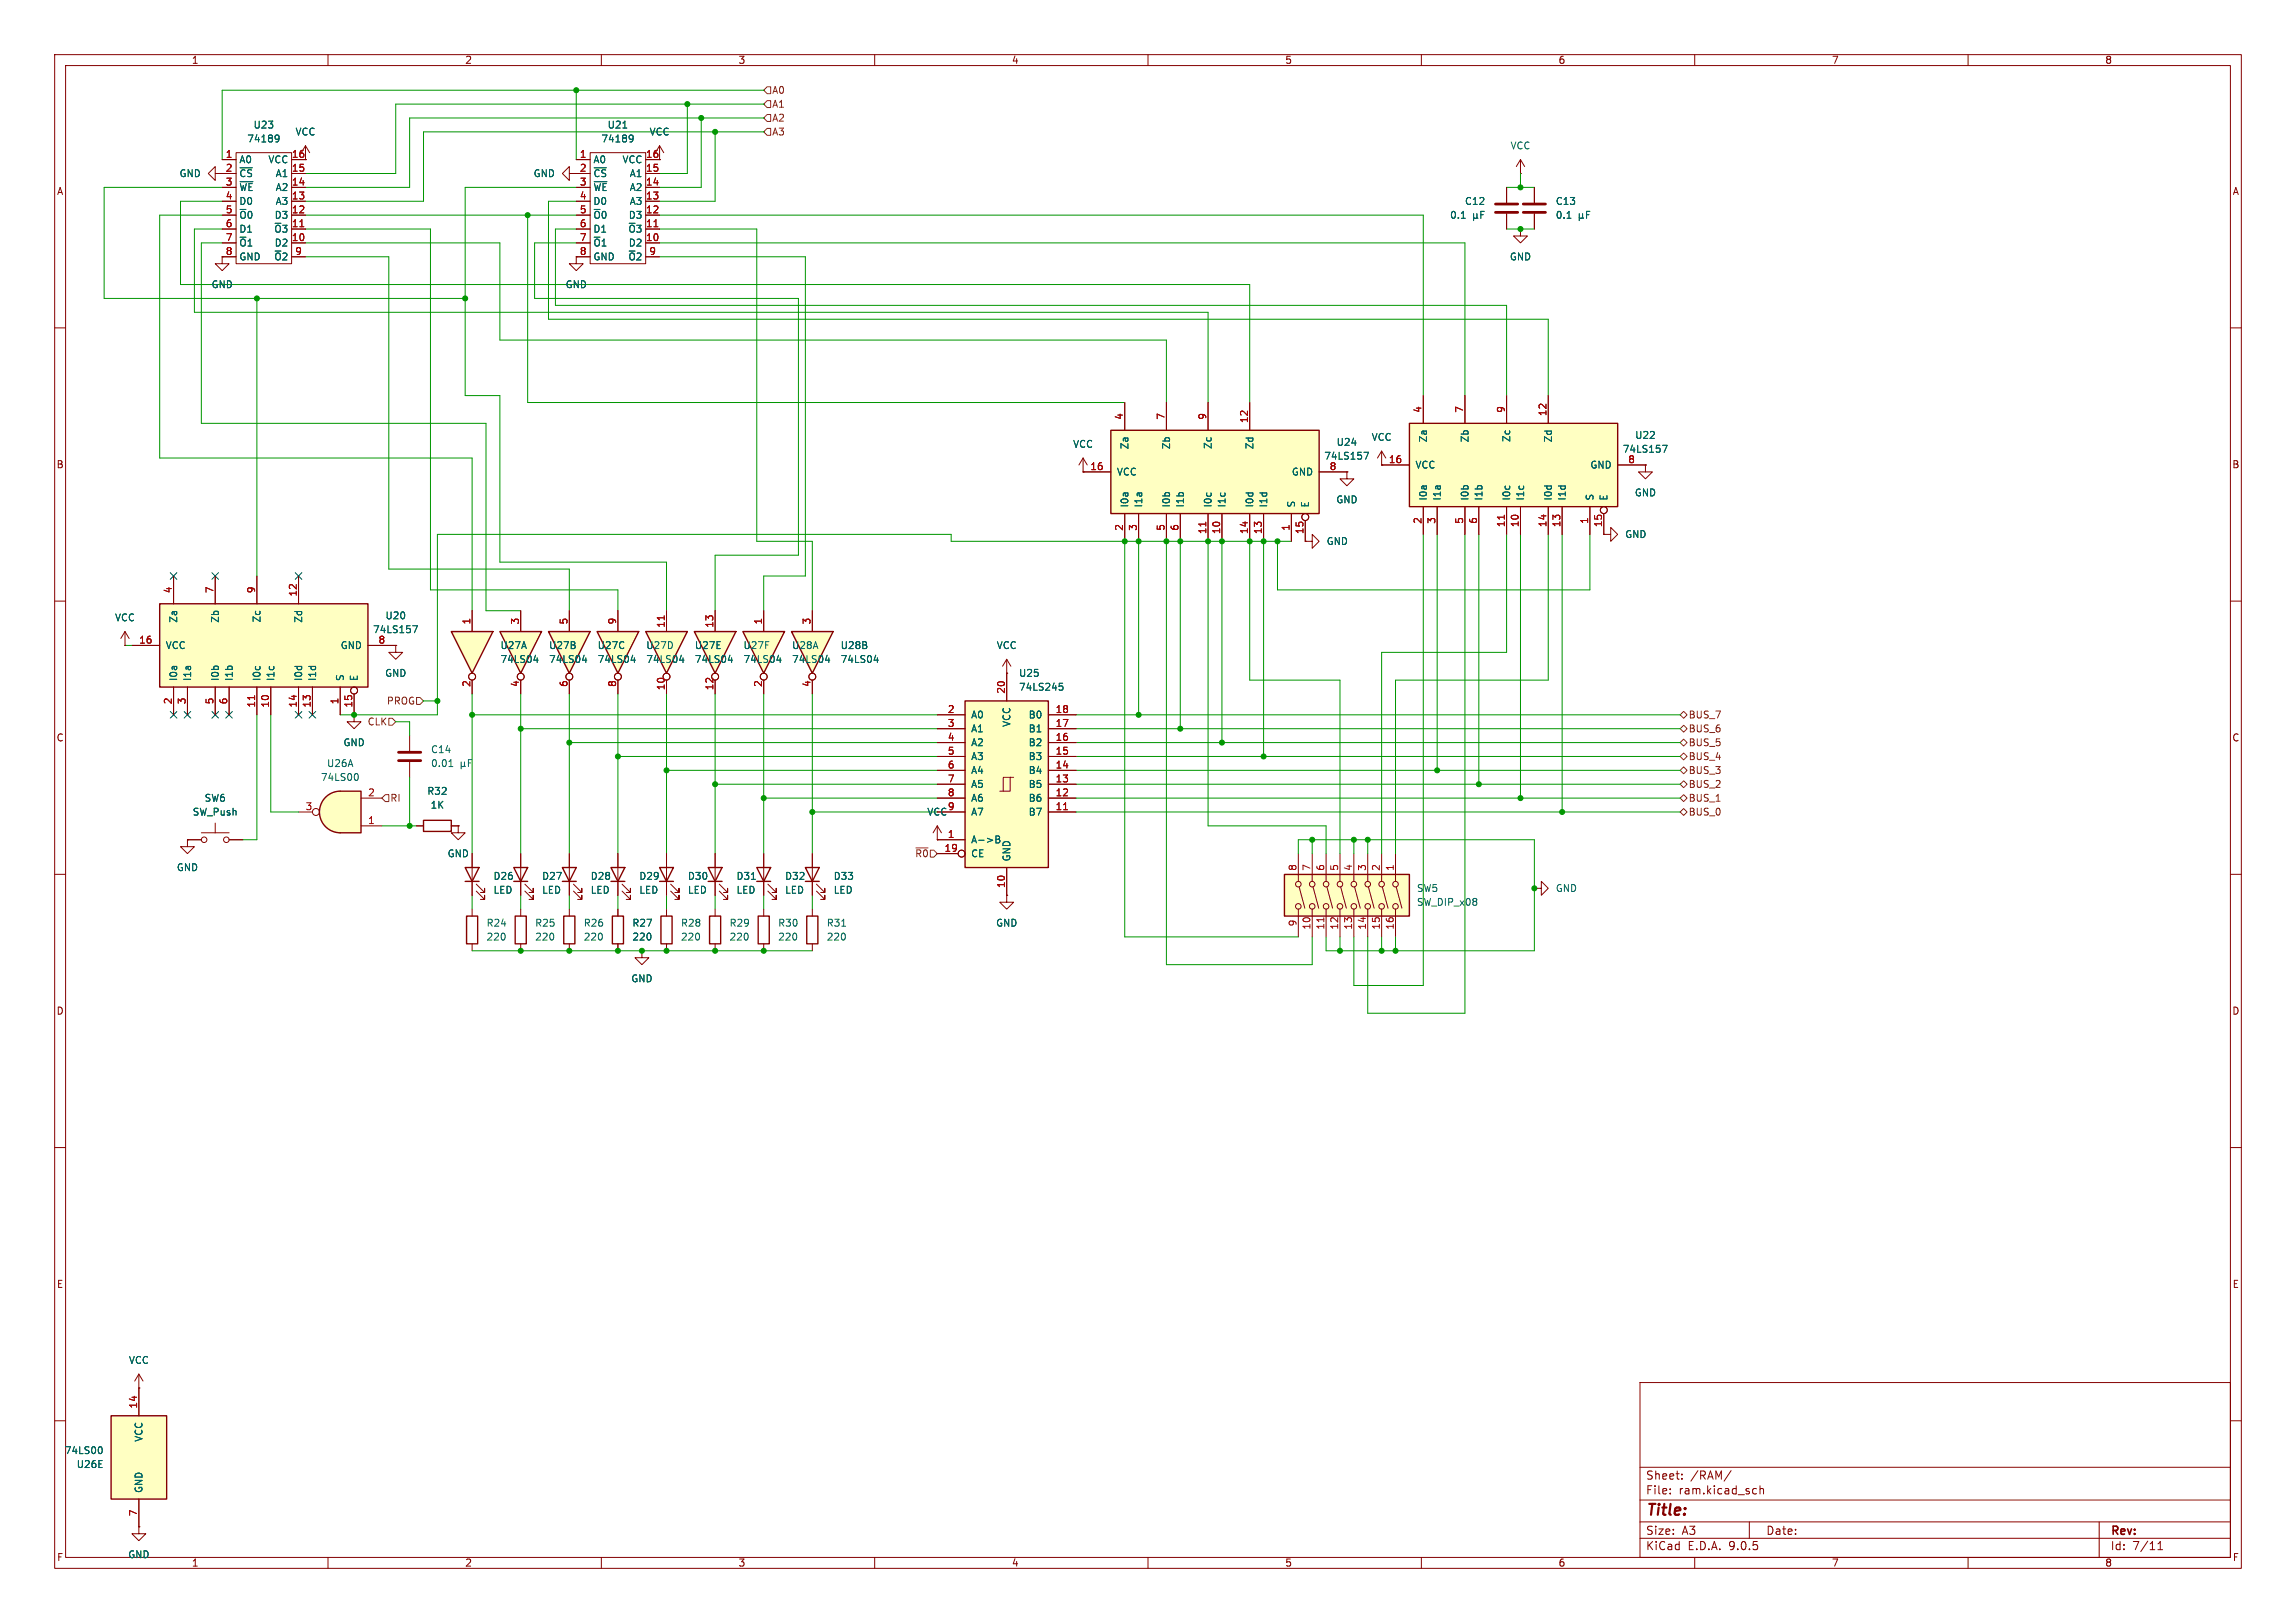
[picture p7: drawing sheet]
<svg xmlns="http://www.w3.org/2000/svg" width="420mm" height="297mm" viewBox="0 0 420 297" stroke-linecap="round" stroke-linejoin="round" font-family="sans-serif">
<defs><g id="words">
<text font-size="2.8" fill="#840000" x="301" y="277.9">Title:</text>
<g font-size="2.1" fill="#840000">
<text x="301" y="273.7">File:</text>
<text x="301" y="271">Sheet:</text>
<text x="307.1" y="273.7">ram.kicad_sch</text>
<text x="309.2" y="271">/RAM/</text>
<text x="301" y="281.1">Size:</text>
<text x="307.6" y="281.1">A3</text>
<text x="323" y="281.1">Date:</text>
<text x="386" y="281.3">Rev:</text>
<text x="301" y="283.9">KiCad</text>
<text x="308.7" y="283.9">E.D.A.</text>
<text x="316.3" y="283.9">9.0.5</text>
<text x="386" y="283.9">Id:</text>
<text x="390.1" y="283.9">7/11</text>
</g>
<g font-size="1.8" fill="#840000">
<text x="35" y="11.9">1</text>
<text x="85" y="11.9">2</text>
<text x="135" y="11.9">3</text>
<text x="185" y="11.9">4</text>
<text x="235" y="11.9">5</text>
<text x="285" y="11.9">6</text>
<text x="335" y="11.9">7</text>
<text x="385" y="11.9">8</text>
<text x="10.3" y="35.9">A</text>
<text x="106" y="31.5">2</text>
<text x="408.3" y="35.9">A</text>
<text x="10.3" y="85.9">B</text>
<text x="408.2" y="85.9">B</text>
<text x="10.3" y="135.9">C</text>
<text x="408.2" y="135.9">C</text>
<text x="10.3" y="185.9">D</text>
<text x="408.2" y="185.9">D</text>
<text x="10.3" y="235.9">E</text>
<text x="408.3" y="235.9">E</text>
<text x="10.3" y="285.9">F</text>
<text x="35" y="286.9">1</text>
<text x="85" y="286.9">2</text>
<text x="135" y="286.9">3</text>
<text x="185" y="286.9">4</text>
<text x="235" y="286.9">5</text>
<text x="285" y="286.9">6</text>
<text x="335" y="286.9">7</text>
<text x="385" y="286.9">8</text>
<text x="408.3" y="285.9">F</text>
</g>
<g font-size="1.8" fill="#725600">
<text x="141.2" y="17.4">A0</text>
<text x="141.2" y="19.9">A1</text>
<text x="141.2" y="22.5">A2</text>
<text x="141.2" y="25">A3</text>
<text x="70.7" y="129.1">PROG</text>
<text x="308.8" y="131.7">BUS_7</text>
<text x="67.2" y="132.9">CLK</text>
<text x="308.8" y="134.2">BUS_6</text>
<text x="308.8" y="136.8">BUS_5</text>
<text x="308.8" y="141.8">BUS_3</text>
<text x="308.8" y="139.3">BUS_4</text>
<text x="71.3" y="146.9">RI</text>
<text x="308.8" y="144.4">BUS_2</text>
<text x="308.8" y="149.5">BUS_0</text>
<text x="308.8" y="146.9">BUS_1</text>
<text x="167.3" y="157.1">~{R0}</text>
</g>
<g font-size="1.8" fill="#006464">
<text x="46.3" y="23.7">U23</text>
<text x="111.1" y="23.7">U21</text>
<text x="45.1" y="26.3">74189</text>
<text x="54" y="25">VCC</text>
<text x="109.9" y="26.3">74189</text>
<text x="118.7" y="25">VCC</text>
<text x="276.2" y="27.5">VCC</text>
<text x="32.7" y="32.6">GND</text>
<text x="43.7" y="30.1">A0</text>
<text x="43.7" y="32.6">~{CS}</text>
<text x="43.7" y="35.2">~{WE}</text>
<text x="49" y="30.1">VCC</text>
<text x="50.3" y="32.6">A1</text>
<text x="50.3" y="35.2">A2</text>
<text x="97.5" y="32.6">GND</text>
<text x="108.5" y="30.1">A0</text>
<text x="108.5" y="32.6">~{CS}</text>
<text x="108.5" y="35.2">~{WE}</text>
<text x="113.8" y="30.1">VCC</text>
<text x="115.1" y="32.6">A1</text>
<text x="115.1" y="35.2">A2</text>
<text x="43.7" y="37.7">D0</text>
<text x="43.7" y="40.2">~{O}0</text>
<text x="50.1" y="40.2">D3</text>
<text x="50.3" y="37.7">A3</text>
<text x="108.5" y="37.7">D0</text>
<text x="108.5" y="40.2">~{O}0</text>
<text x="114.9" y="40.2">D3</text>
<text x="115.1" y="37.7">A3</text>
<text x="265.2" y="40.2">0.1</text>
<text x="267.9" y="37.7">C12</text>
<text x="284.5" y="40.2">0.1</text>
<text x="284.5" y="37.7">C13</text>
<text x="43.7" y="42.8">D1</text>
<text x="43.7" y="45.3">~{O}1</text>
<text x="43.7" y="47.9">GND</text>
<text x="50.1" y="42.8">~{O}3</text>
<text x="50.1" y="47.9">~{O}2</text>
<text x="50.1" y="45.3">D2</text>
<text x="108.5" y="42.8">D1</text>
<text x="108.5" y="45.3">~{O}1</text>
<text x="108.5" y="47.9">GND</text>
<text x="114.9" y="42.8">~{O}3</text>
<text x="114.9" y="47.9">~{O}2</text>
<text x="114.9" y="45.3">D2</text>
<text x="276.1" y="47.9">GND</text>
<text x="38.6" y="52.9">GND</text>
<text x="103.4" y="52.9">GND</text>
<text x="196.2" y="82.1">VCC</text>
<text x="206.6" y="82.3" transform="rotate(-90 206.6 82.3)">Za</text>
<text x="214.2" y="82.3" transform="rotate(-90 214.2 82.3)">Zb</text>
<text x="221.8" y="82.3" transform="rotate(-90 221.8 82.3)">Zc</text>
<text x="229.5" y="82.3" transform="rotate(-90 229.5 82.3)">Zd</text>
<text x="244.4" y="81.8">U24</text>
<text x="250.8" y="80.9">VCC</text>
<text x="261.2" y="81" transform="rotate(-90 261.2 81)">Za</text>
<text x="268.8" y="81" transform="rotate(-90 268.8 81)">Zb</text>
<text x="276.5" y="81" transform="rotate(-90 276.5 81)">Zc</text>
<text x="284.1" y="81" transform="rotate(-90 284.1 81)">Zd</text>
<text x="296.7" y="83">74LS157</text>
<text x="299" y="80.5">U22</text>
<text x="204.2" y="87.2">VCC</text>
<text x="236.2" y="87.2">GND</text>
<text x="242.1" y="84.3">74LS157</text>
<text x="258.8" y="86">VCC</text>
<text x="290.8" y="86">GND</text>
<text x="206.6" y="93" transform="rotate(-90 206.6 93)">I0a</text>
<text x="209.1" y="93" transform="rotate(-90 209.1 93)">I1a</text>
<text x="214.2" y="93" transform="rotate(-90 214.2 93)">I0b</text>
<text x="216.8" y="93" transform="rotate(-90 216.8 93)">I1b</text>
<text x="221.8" y="93" transform="rotate(-90 221.8 93)">I0c</text>
<text x="224.4" y="93" transform="rotate(-90 224.4 93)">I1c</text>
<text x="229.5" y="93" transform="rotate(-90 229.5 93)">I0d</text>
<text x="232" y="93" transform="rotate(-90 232 93)">I1d</text>
<text x="237.1" y="93" transform="rotate(-90 237.1 93)">S</text>
<text x="239.6" y="93" transform="rotate(-90 239.6 93)">E</text>
<text x="244.3" y="92.3">GND</text>
<text x="261.2" y="91.7" transform="rotate(-90 261.2 91.7)">I0a</text>
<text x="263.8" y="91.7" transform="rotate(-90 263.8 91.7)">I1a</text>
<text x="268.8" y="91.7" transform="rotate(-90 268.8 91.7)">I0b</text>
<text x="271.4" y="91.7" transform="rotate(-90 271.4 91.7)">I1b</text>
<text x="276.5" y="91.7" transform="rotate(-90 276.5 91.7)">I0c</text>
<text x="279" y="91.7" transform="rotate(-90 279 91.7)">I1c</text>
<text x="284.1" y="91.7" transform="rotate(-90 284.1 91.7)">I0d</text>
<text x="286.6" y="91.7" transform="rotate(-90 286.6 91.7)">I1d</text>
<text x="291.7" y="91.7" transform="rotate(-90 291.7 91.7)">S</text>
<text x="294.2" y="91.7" transform="rotate(-90 294.2 91.7)">E</text>
<text x="299" y="91">GND</text>
<text x="242.6" y="99.9">GND</text>
<text x="297.2" y="98.7">GND</text>
<text x="20.9" y="113.9">VCC</text>
<text x="70.4" y="113.5">U20</text>
<text x="30.2" y="119">VCC</text>
<text x="32.6" y="114.1" transform="rotate(-90 32.6 114.1)">Za</text>
<text x="40.2" y="114.1" transform="rotate(-90 40.2 114.1)">Zb</text>
<text x="47.9" y="114" transform="rotate(-90 47.9 114)">Zc</text>
<text x="55.5" y="114.1" transform="rotate(-90 55.5 114.1)">Zd</text>
<text x="62.2" y="119">GND</text>
<text x="68.1" y="116.1">74LS157</text>
<text x="91.4" y="119">U27A</text>
<text x="100.3" y="119">U27B</text>
<text x="109.2" y="119">U27C</text>
<text x="118.1" y="119">U27D</text>
<text x="127" y="119">U27E</text>
<text x="135.9" y="119">U27F</text>
<text x="144.8" y="119">U28A</text>
<text x="153.7" y="119">U28B</text>
<text x="182.2" y="119">VCC</text>
<text x="32.6" y="124.7" transform="rotate(-90 32.6 124.7)">I0a</text>
<text x="35.2" y="124.7" transform="rotate(-90 35.2 124.7)">I1a</text>
<text x="40.2" y="124.7" transform="rotate(-90 40.2 124.7)">I0b</text>
<text x="42.8" y="124.7" transform="rotate(-90 42.8 124.7)">I1b</text>
<text x="47.9" y="124.7" transform="rotate(-90 47.9 124.7)">I0c</text>
<text x="50.4" y="124.7" transform="rotate(-90 50.4 124.7)">I1c</text>
<text x="55.5" y="124.7" transform="rotate(-90 55.5 124.7)">I0d</text>
<text x="58" y="124.7" transform="rotate(-90 58 124.7)">I1d</text>
<text x="63.1" y="124.7" transform="rotate(-90 63.1 124.7)">S</text>
<text x="65.6" y="124.7" transform="rotate(-90 65.6 124.7)">E</text>
<text x="70.4" y="124.1">GND</text>
<text x="91.4" y="121.5">74LS04</text>
<text x="100.3" y="121.5">74LS04</text>
<text x="109.2" y="121.5">74LS04</text>
<text x="118.1" y="121.5">74LS04</text>
<text x="127" y="121.5">74LS04</text>
<text x="135.9" y="121.5">74LS04</text>
<text x="144.8" y="121.5">74LS04</text>
<text x="153.7" y="121.5">74LS04</text>
<text x="186.3" y="124.1">U25</text>
<text x="177.5" y="131.7">A0</text>
<text x="186.3" y="126.6">74LS245</text>
<text x="188.1" y="131.7">B0</text>
<text x="62.7" y="136.8">GND</text>
<text x="177.5" y="134.2">A1</text>
<text x="177.5" y="136.8">A2</text>
<text x="185" y="133.1" transform="rotate(-90 185 133.1)">VCC</text>
<text x="188.1" y="134.2">B1</text>
<text x="188.1" y="136.8">B2</text>
<text x="58.6" y="143.1">74LS00</text>
<text x="59.7" y="140.6">U26A</text>
<text x="78.7" y="138">C14</text>
<text x="78.7" y="140.6">0.01</text>
<text x="177.5" y="139.3">A3</text>
<text x="177.5" y="141.8">A4</text>
<text x="188.1" y="139.3">B3</text>
<text x="188.1" y="141.8">B4</text>
<text x="35.2" y="149.5">SW_Push</text>
<text x="37.3" y="146.9">SW6</text>
<text x="78.1" y="145.6">R32</text>
<text x="78.7" y="148.2">1K</text>
<text x="169.5" y="149.5">VCC</text>
<text x="173.3" y="148.3">9</text>
<text x="177.5" y="144.4">A5</text>
<text x="177.5" y="146.9">A6</text>
<text x="177.5" y="149.5">A7</text>
<text x="188.1" y="144.4">B5</text>
<text x="188.1" y="146.9">B6</text>
<text x="188.1" y="149.5">B7</text>
<text x="177.5" y="154.5">A-&gt;B</text>
<text x="32.3" y="159.6">GND</text>
<text x="81.8" y="157.1">GND</text>
<text x="90.2" y="161.2">D26</text>
<text x="99.1" y="161.2">D27</text>
<text x="108" y="161.2">D28</text>
<text x="116.8" y="161.2">D29</text>
<text x="125.7" y="161.2">D30</text>
<text x="134.6" y="161.2">D31</text>
<text x="143.5" y="161.2">D32</text>
<text x="152.4" y="161.2">D33</text>
<text x="177.5" y="157.1">CE</text>
<text x="185" y="157.7" transform="rotate(-90 185 157.7)">GND</text>
<text x="90.2" y="163.7">LED</text>
<text x="99.1" y="163.7">LED</text>
<text x="108" y="163.7">LED</text>
<text x="116.8" y="163.7">LED</text>
<text x="125.7" y="163.7">LED</text>
<text x="134.6" y="163.7">LED</text>
<text x="143.5" y="163.7">LED</text>
<text x="152.4" y="163.7">LED</text>
<text x="259.1" y="163.4">SW5</text>
<text x="259.1" y="166">SW_DIP_x08</text>
<text x="284.5" y="163.4">GND</text>
<text x="88.9" y="172.3">220</text>
<text x="88.9" y="169.8">R24</text>
<text x="97.8" y="172.3">220</text>
<text x="97.8" y="169.8">R25</text>
<text x="106.7" y="172.3">220</text>
<text x="106.7" y="169.8">R26</text>
<text x="115.6" y="172.3">220</text>
<text x="115.6" y="169.8">R27</text>
<text x="124.5" y="172.3">220</text>
<text x="124.5" y="169.8">R28</text>
<text x="133.4" y="172.3">220</text>
<text x="133.4" y="169.8">R29</text>
<text x="142.2" y="172.3">220</text>
<text x="142.2" y="169.8">R30</text>
<text x="151.1" y="172.3">220</text>
<text x="151.1" y="169.8">R31</text>
<text x="182.1" y="169.8">GND</text>
<text x="115.4" y="180">GND</text>
<text x="23.5" y="249.8">VCC</text>
<text x="26.3" y="263.9" transform="rotate(-90 26.3 263.9)">VCC</text>
<text x="11.8" y="266.3">74LS00</text>
<text x="13.9" y="268.8">U26E</text>
<text x="26.3" y="273.3" transform="rotate(-90 26.3 273.3)">GND</text>
<text x="23.4" y="285.3">GND</text>
</g>
<g font-size="1.8" fill="#a90000">
<text x="41.2" y="29">1</text>
<text x="53.3" y="29">16</text>
<text x="106" y="29">1</text>
<text x="118.1" y="29">16</text>
<text x="41.2" y="31.5">2</text>
<text x="41.2" y="34">3</text>
<text x="53.3" y="31.5">15</text>
<text x="53.3" y="34">14</text>
<text x="106" y="34">3</text>
<text x="118.1" y="31.5">15</text>
<text x="118.1" y="34">14</text>
<text x="41.2" y="36.6">4</text>
<text x="41.2" y="39.1">5</text>
<text x="41.2" y="41.7">6</text>
<text x="53.3" y="36.6">13</text>
<text x="53.3" y="39.1">12</text>
<text x="53.3" y="41.7">11</text>
<text x="106" y="36.6">4</text>
<text x="106" y="39.1">5</text>
<text x="106" y="41.7">6</text>
<text x="118.1" y="36.6">13</text>
<text x="118.1" y="39.1">12</text>
<text x="118.1" y="41.7">11</text>
<text x="41.2" y="44.2">7</text>
<text x="41.2" y="46.7">8</text>
<text x="53.3" y="44.2">10</text>
<text x="53.9" y="46.7">9</text>
<text x="106" y="44.2">7</text>
<text x="106" y="46.7">8</text>
<text x="118.1" y="44.2">10</text>
<text x="118.7" y="46.7">9</text>
<text x="205.5" y="76.9" transform="rotate(-90 205.5 76.9)">4</text>
<text x="213.1" y="76.9" transform="rotate(-90 213.1 76.9)">7</text>
<text x="220.7" y="76.9" transform="rotate(-90 220.7 76.9)">9</text>
<text x="228.3" y="77.5" transform="rotate(-90 228.3 77.5)">12</text>
<text x="260.1" y="75.6" transform="rotate(-90 260.1 75.6)">4</text>
<text x="267.7" y="75.6" transform="rotate(-90 267.7 75.6)">7</text>
<text x="275.3" y="75.6" transform="rotate(-90 275.3 75.6)">9</text>
<text x="283" y="76.2" transform="rotate(-90 283 76.2)">12</text>
<text x="199.3" y="86.1">16</text>
<text x="243.1" y="86.1">8</text>
<text x="254" y="84.8">16</text>
<text x="297.7" y="84.8">8</text>
<text x="260.1" y="96" transform="rotate(-90 260.1 96)">2</text>
<text x="262.6" y="96" transform="rotate(-90 262.6 96)">3</text>
<text x="267.7" y="96" transform="rotate(-90 267.7 96)">5</text>
<text x="270.3" y="96" transform="rotate(-90 270.3 96)">6</text>
<text x="290.6" y="96" transform="rotate(-90 290.6 96)">1</text>
<text x="205.5" y="97.2" transform="rotate(-90 205.5 97.2)">2</text>
<text x="208" y="97.2" transform="rotate(-90 208 97.2)">3</text>
<text x="213.1" y="97.2" transform="rotate(-90 213.1 97.2)">5</text>
<text x="215.6" y="97.2" transform="rotate(-90 215.6 97.2)">6</text>
<text x="220.7" y="97.8" transform="rotate(-90 220.7 97.8)">11</text>
<text x="223.3" y="97.8" transform="rotate(-90 223.3 97.8)">10</text>
<text x="228.3" y="97.8" transform="rotate(-90 228.3 97.8)">14</text>
<text x="230.9" y="97.8" transform="rotate(-90 230.9 97.8)">13</text>
<text x="236" y="97.2" transform="rotate(-90 236 97.2)">1</text>
<text x="238.5" y="97.8" transform="rotate(-90 238.5 97.8)">15</text>
<text x="275.3" y="96.6" transform="rotate(-90 275.3 96.6)">11</text>
<text x="277.9" y="96.6" transform="rotate(-90 277.9 96.6)">10</text>
<text x="283" y="96.6" transform="rotate(-90 283 96.6)">14</text>
<text x="285.5" y="96.6" transform="rotate(-90 285.5 96.6)">13</text>
<text x="293.1" y="96.6" transform="rotate(-90 293.1 96.6)">15</text>
<text x="31.5" y="108.7" transform="rotate(-90 31.5 108.7)">4</text>
<text x="39.1" y="108.7" transform="rotate(-90 39.1 108.7)">7</text>
<text x="46.7" y="108.7" transform="rotate(-90 46.7 108.7)">9</text>
<text x="54.4" y="109.3" transform="rotate(-90 54.4 109.3)">12</text>
<text x="25.4" y="117.9">16</text>
<text x="69.1" y="117.9">8</text>
<text x="86.1" y="114.4" transform="rotate(-90 86.1 114.4)">1</text>
<text x="95" y="114.4" transform="rotate(-90 95 114.4)">3</text>
<text x="103.9" y="114.4" transform="rotate(-90 103.9 114.4)">5</text>
<text x="112.8" y="114.4" transform="rotate(-90 112.8 114.4)">9</text>
<text x="121.7" y="115" transform="rotate(-90 121.7 115)">11</text>
<text x="130.6" y="115" transform="rotate(-90 130.6 115)">13</text>
<text x="139.4" y="114.4" transform="rotate(-90 139.4 114.4)">1</text>
<text x="148.3" y="114.4" transform="rotate(-90 148.3 114.4)">3</text>
<text x="86.1" y="125.8" transform="rotate(-90 86.1 125.8)">2</text>
<text x="95" y="125.8" transform="rotate(-90 95 125.8)">4</text>
<text x="103.9" y="125.8" transform="rotate(-90 103.9 125.8)">6</text>
<text x="112.8" y="125.8" transform="rotate(-90 112.8 125.8)">8</text>
<text x="139.4" y="125.8" transform="rotate(-90 139.4 125.8)">2</text>
<text x="148.3" y="125.8" transform="rotate(-90 148.3 125.8)">4</text>
<text x="31.5" y="129" transform="rotate(-90 31.5 129)">2</text>
<text x="34" y="129" transform="rotate(-90 34 129)">3</text>
<text x="39.1" y="129" transform="rotate(-90 39.1 129)">5</text>
<text x="41.7" y="129" transform="rotate(-90 41.7 129)">6</text>
<text x="46.7" y="129.6" transform="rotate(-90 46.7 129.6)">11</text>
<text x="49.3" y="129.6" transform="rotate(-90 49.3 129.6)">10</text>
<text x="54.4" y="129.6" transform="rotate(-90 54.4 129.6)">14</text>
<text x="56.9" y="129.6" transform="rotate(-90 56.9 129.6)">13</text>
<text x="62" y="129" transform="rotate(-90 62 129)">1</text>
<text x="64.5" y="129.6" transform="rotate(-90 64.5 129.6)">15</text>
<text x="121.7" y="126.4" transform="rotate(-90 121.7 126.4)">10</text>
<text x="130.6" y="126.4" transform="rotate(-90 130.6 126.4)">12</text>
<text x="173.3" y="130.6">2</text>
<text x="183.9" y="127" transform="rotate(-90 183.9 127)">20</text>
<text x="193" y="130.6">18</text>
<text x="173.3" y="133.1">3</text>
<text x="173.3" y="135.6">4</text>
<text x="193" y="133.1">17</text>
<text x="193" y="135.6">16</text>
<text x="173.3" y="138.2">5</text>
<text x="173.3" y="140.7">6</text>
<text x="173.3" y="143.3">7</text>
<text x="193" y="138.2">15</text>
<text x="193" y="140.7">14</text>
<text x="193" y="143.3">13</text>
<text x="55.8" y="148.3">3</text>
<text x="67.2" y="145.8">2</text>
<text x="173.3" y="145.8">8</text>
<text x="193" y="145.8">12</text>
<text x="193" y="148.3">11</text>
<text x="67.2" y="150.9">1</text>
<text x="172.7" y="156">19</text>
<text x="173.3" y="153.4">1</text>
<text x="237.2" y="159.5" transform="rotate(-90 237.2 159.5)">8</text>
<text x="239.8" y="159.5" transform="rotate(-90 239.8 159.5)">7</text>
<text x="242.3" y="159.5" transform="rotate(-90 242.3 159.5)">6</text>
<text x="244.9" y="159.5" transform="rotate(-90 244.9 159.5)">5</text>
<text x="247.4" y="159.5" transform="rotate(-90 247.4 159.5)">4</text>
<text x="249.9" y="159.5" transform="rotate(-90 249.9 159.5)">3</text>
<text x="252.5" y="159.5" transform="rotate(-90 252.5 159.5)">2</text>
<text x="255" y="159.5" transform="rotate(-90 255 159.5)">1</text>
<text x="183.9" y="162.6" transform="rotate(-90 183.9 162.6)">10</text>
<text x="237.2" y="169.6" transform="rotate(-90 237.2 169.6)">9</text>
<text x="239.8" y="170.2" transform="rotate(-90 239.8 170.2)">10</text>
<text x="242.3" y="170.2" transform="rotate(-90 242.3 170.2)">11</text>
<text x="244.9" y="170.2" transform="rotate(-90 244.9 170.2)">12</text>
<text x="247.4" y="170.2" transform="rotate(-90 247.4 170.2)">13</text>
<text x="249.9" y="170.2" transform="rotate(-90 249.9 170.2)">14</text>
<text x="252.5" y="170.2" transform="rotate(-90 252.5 170.2)">15</text>
<text x="255" y="170.2" transform="rotate(-90 255 170.2)">16</text>
<text x="25.1" y="257.9" transform="rotate(-90 25.1 257.9)">14</text>
<text x="25.1" y="277.6" transform="rotate(-90 25.1 277.6)">7</text>
</g>
</g></defs>
<g fill="none" stroke="#840000" stroke-width=".18">
<path d="M10 10h400v277h-400zM12 12h396v273h-396zM60 10v2M110 10v2M160 10v2M210 10v2M260 10v2M310 10v2M360 10v2M275.6 34.3v2.8M275.6 39.1v2.8M280.7 34.3v2.8"/>
<path d="M280.7 39.1v2.8M105.4 47v1.3h1.3l-1.3 1.2-1.3-1.2h1.3M105.4 47h.1M10 60h2M408 60h2M10 110h2M408 110h2M10 160h2M408 160h2M10 210h2M408 210h2M300 253h108v32h-108z"/>
<path d="M10 260h2M300 278.5h108M300 274.5h108M300 268.5h108M305.5 273.2v.2M305.5 272.5v.1M307.7 270.5v.2M307.7 269.8v.1M316.7 269.1l-1.3 1.9M320 278.5v3M320.9 272.4l.4 .1M321.3 273.3l-.4 .1"/>
<path d="M321.9 272.5l.3-.1 .3 .1 .1 .9M321.9 271.9v1.5M384 278.5v6.5M408 260h2M60 285v2M110 285v2M160 285v2M210 285v2M260 285v2M300 281.5h108M310 285v2M360 285v2"/>
<path d="M394.7 283.6h.9M394.7 282.5l.5-.4v1.5"/>
</g>
<path d="M273.6 37.3h4M273.6 38.9h4M278.6 37.3h4.1M278.6 38.9h4.1" fill="none" stroke="#840000" stroke-width=".51"/>
<g fill="none" stroke="#006464" stroke-width=".18">
<path d="M267.3 39.9h.7M269.6 39.8l.1 .1h.3l.2-.1M269.6 39.1v1.3M270.2 39.8l.1 .1M270.2 39.1v.7M270.9 39.3h.4M271.5 38.7h-.6v1.2M286.6 39.9h.8M288.9 39.8l.2 .1h.2l.2-.1M288.9 39.1v1.3M289.5 39.8l.2 .1M289.5 39.1v.7"/>
<path d="M290.2 39.3h.4M290.8 38.7h-.6v1.2"/>
</g>
<path d="M29.2 110.5h38.1v15.2h-38.1z" fill="#ffffc2"/>
<path d="M29.2 110.5h38.1v15.2h-38.1zM129.5 158.8h2.6l-1.3 2.5zM138.4 158.8h2.6l-1.3 2.5zM129.5 161.3h2.6M138.4 161.3h2.6M138.7 167.6h2v5.1h-2zM147.6 167.6h2v5.1h-2z" fill="none" stroke="#840000" stroke-width=".25"/>
<g fill="none" stroke="#840000" stroke-width=".18">
<path d="M104.1 31.8v-1.3l-1.2 1.3 1.2 1.2v-1.2h1.3M278.1 31.8h.1M278.1 29.2l-.7 1.3M278.1 29.2l.8 1.3M278.1 29.2v2.6M24.1 118.1h5.1M31.7 105.4v5.1M39.4 105.4v5.1M47 105.4v5.1M54.6 105.4v5.1M67.3 118.1h5.1M72.4 118.1v1.3h1.3l-1.3 1.3-1.3-1.3h1.3"/>
<path d="M72.4 118.1h.1M31.7 125.7v5.1M34.3 125.7v5.1M39.4 125.7v5.1M41.9 125.7v5.1M47 125.7v5.1M49.5 125.7v5.1M54.6 125.7v5.1M57.1 125.7v5.1M62.2 125.7v5.1M64.8 127v3.8M34.3 153.7v1.2h1.3l-1.3 1.3-1.3-1.3h1.3"/>
<path d="M34.3 153.7h.1M34.3 153.7h2.5M36.8 152.4h5.1M39.4 150.6v1.8M41.9 153.7h2.5M130.8 156.2v7.6M139.7 156.2v7.6M131.6 163.1l1.5 1.5v-.8v.8h-.8M131.6 161.8l1.5 1.5v-.7v.7h-.8M139.7 166.4v1.2M139.7 172.7v1.3M140.5 163.1l1.5 1.5v-.8v.8h-.8"/>
<path d="M140.5 161.8l1.5 1.5v-.7v.7h-.8M148.6 166.4v1.2M148.6 172.7v1.3"/>
<circle cx="64.8" cy="126.4" r=".63"/>
<circle cx="37.3" cy="153.7" r=".51"/>
<circle cx="41.4" cy="153.7" r=".51"/>
</g>
<path d="M46.6 127.3v.7" fill="none" stroke="#a90000" stroke-width=".18"/>
<path d="M75.5 114.5h.9l-.6 1.3M137.5 160.9h.7M154 169.5h.7" fill="none" stroke="#006464" stroke-width=".18"/>
<path d="M109.2 115.6h7.6l-3.8 7.6z" fill="#ffffc2"/>
<path d="M109.2 115.6h7.6l-3.8 7.6z" fill="none" stroke="#840000" stroke-width=".25"/>
<g fill="none" stroke="#840000" stroke-width=".18">
<path d="M113 111.8v3.8M113 124.5v2.5"/>
<circle cx="113" cy="123.8" r=".63"/>
</g>
<path d="M124.3 120.8h.8M124.9 120.4v.8" fill="none" stroke="#006464" stroke-width=".18"/>
<path d="M100.3 115.6h7.6l-3.8 7.6z" fill="#ffffc2"/>
<path d="M100.3 115.6h7.6l-3.8 7.6z" fill="none" stroke="#840000" stroke-width=".25"/>
<g fill="none" stroke="#840000" stroke-width=".18">
<path d="M104.1 111.8v3.8M104.1 124.5v2.5"/>
<circle cx="104.1" cy="123.8" r=".63"/>
</g>
<path d="M115.4 120.8h.8M116 120.4v.8" fill="none" stroke="#006464" stroke-width=".18"/>
<path d="M20.3 259.1h10.2v15.2h-10.2z" fill="#ffffc2"/>
<path d="M102.9 158.8h2.5l-1.3 2.5zM111.8 158.8h2.5l-1.3 2.5zM120.6 158.8h2.6l-1.3 2.5zM102.9 161.3h2.5M103.1 167.6h2.1v5.1h-2.1zM111.8 161.3h2.5M120.6 161.3h2.6M120.9 167.6h2v5.1h-2zM20.3 259.1h10.2v15.2h-10.2z" fill="none" stroke="#840000" stroke-width=".25"/>
<g fill="none" stroke="#840000" stroke-width=".18">
<path d="M39.4 31.8v-1.3l-1.3 1.3 1.3 1.2v-1.2h1.2M40.6 47v1.3h1.3l-1.3 1.2-1.2-1.2h1.2M40.6 47h.1M278.1 41.9v1.3h1.3l-1.3 1.3-1.2-1.3h1.2M278.1 41.9h.1M104.1 156.2v7.6M113 156.2v7.6M121.9 156.2v7.6M104.1 166.4v1.2M104.1 172.7v1.3M104.9 163.1l1.5 1.5v-.8v.8h-.7M104.9 161.8l1.5 1.5v-.7v.7h-.7"/>
<path d="M113.8 163.1l1.5 1.5v-.8v.8h-.7M113.8 161.8l1.5 1.5v-.7v.7h-.7M117.4 174v1.3h1.3l-1.3 1.2-1.2-1.2h1.2M117.4 174h.1M121.9 166.4v1.2M121.9 172.7v1.3M122.7 163.1l1.5 1.5v-.8v.8h-.8M122.7 161.8l1.5 1.5v-.7v.7h-.8M25.4 254h.1M25.4 251.5v7.6M25.4 251.5l-.8 1.2M25.4 251.5l.8 1.2"/>
<path d="M25.4 279.4v1.3h1.3l-1.3 1.2-1.3-1.2h1.3M25.4 279.4h.1M25.4 274.3v5.1"/>
</g>
<path d="M18.4 264.7a.79 .79 0 0 1 0 1.3" fill="none" stroke="#006464" stroke-width=".18"/>
<path d="M127 115.6h7.6l-3.8 7.6z" fill="#ffffc2"/>
<path d="M127 115.6h7.6l-3.8 7.6zM112 167.6h2v5.1h-2z" fill="none" stroke="#840000" stroke-width=".25"/>
<g fill="none" stroke="#840000" stroke-width=".18">
<path d="M22.9 118.1h.1M22.9 115.6l-.8 1.2M22.9 115.6l.7 1.2M22.9 115.6v2.5M130.8 111.8v3.8M130.8 124.5v2.5M171.4 153.7h.1M171.4 151.1l-.7 1.3M171.4 151.1l.8 1.3M171.4 151.1v2.6M113 166.4v1.2M113 172.7v1.3"/>
<path d="M184.1 163.8v1.3h1.3l-1.3 1.3-1.2-1.3h1.2M184.1 163.8h.1"/>
<circle cx="130.8" cy="123.8" r=".63"/>
</g>
<path d="M142.1 120.8h.8M142.7 120.4v.8" fill="none" stroke="#006464" stroke-width=".18"/>
<path d="M176.5 128.3h15.3v30.5h-15.3z" fill="#ffffc2"/>
<g fill="none" stroke="#840000" stroke-width=".18">
<path d="M74.9 134.6v2.8M74.9 139.4v2.8M171.4 130.8h5.1M171.4 133.4h5.1M171.4 135.9h5.1M171.4 138.4h5.1M184.1 123.2v5.1M191.8 130.8h5M191.8 133.4h5M191.8 135.9h5M191.8 138.4h5M148.6 156.2v7.6"/>
<path d="M171.4 141h5.1M171.4 143.5h5.1M171.4 146.1h5.1M171.4 148.6h5.1M171.4 153.7h5.1M171.4 156.2h3.9M184.1 158.8v5M184.8 142.2h-1.3v2.6M185.4 142.2h-.6v2.6h-1.9M191.8 141h5M191.8 143.5h5M191.8 146.1h5"/>
<path d="M191.8 148.6h5M130.8 166.4v1.2M130.8 172.7v1.3M149.4 163.1l1.5 1.5v-.8v.8h-.8M149.4 161.8l1.5 1.5v-.7v.7h-.8"/>
<circle cx="175.9" cy="156.2" r=".63"/>
</g>
<path d="M176.5 128.3h15.3v30.5h-15.3zM147.3 158.8h2.6l-1.3 2.5zM129.8 167.6h2v5.1h-2zM147.3 161.3h2.6" fill="none" stroke="#840000" stroke-width=".25"/>
<path d="M82.4 139.2l.1-.2v1.3M84.4 139.4v1.3M85 139.4v.7M85.7 139.6h.4M86.3 139h-.6v1.3M193.8 125h.6M193.9 125.5h.3l.2 .3v.4l-.5 .1M82.1 140.3h.7M84.4 140.1l.1 .2h.3l.2-.2M85 140.1l.1 .2M182.2 153h.4l.2 .2-.2 .4 .2 .1 .1 .3-.2 .2h-.5zM182.2 153.6h.4" fill="none" stroke="#006464" stroke-width=".18"/>
<path d="M194.6 148.2h.7" fill="none" stroke="#a90000" stroke-width=".18"/>
<path d="M72.9 137.7h4.1M72.9 139.2h4.1" fill="none" stroke="#840000" stroke-width=".51"/>
<path d="M257.8 77.5h38.1v15.2h-38.1z" fill="#ffffc2"/>
<path d="M257.8 77.5h38.1v15.2h-38.1zM85.1 158.8h2.5l-1.2 2.5zM94 158.8h2.5l-1.3 2.5zM85.1 161.3h2.5M94 161.3h2.5" fill="none" stroke="#840000" stroke-width=".25"/>
<g fill="none" stroke="#840000" stroke-width=".18">
<path d="M260.3 72.4v5.1M268 72.4v5.1M275.6 72.4v5.1M283.2 72.4v5.1M252.7 85.1h5.1M260.3 92.7v5.1M262.9 92.7v5.1M268 92.7v5.1M270.5 92.7v5.1M275.6 92.7v5.1M278.1 92.7v5.1M283.2 92.7v5.1"/>
<path d="M285.7 92.7v5.1M290.8 92.7v5.1M293.4 97.8h1.2v-1.3l1.3 1.3-1.3 1.3v-1.3M293.4 97.8h.1M293.4 94v3.8M295.9 85.1h5.1M301 85.1v1.3h1.3l-1.3 1.2-1.3-1.2h1.3M301 85.1h.1M86.4 156.2v7.6M95.2 156.2v7.6M87.1 163.1l1.5 1.5v-.8v.8h-.7M87.1 161.8l1.5 1.5v-.7v.7h-.7"/>
<path d="M96 163.1l1.5 1.5v-.8v.8h-.7M96 161.8l1.5 1.5v-.7v.7h-.7"/>
<circle cx="293.4" cy="93.3" r=".63"/>
</g>
<path d="M275.2 94.3v.7" fill="none" stroke="#a90000" stroke-width=".18"/>
<path d="M304.1 81.5h.9l-.6 1.3" fill="none" stroke="#006464" stroke-width=".18"/>
<path d="M234.9 160h22.9v7.6h-22.9z" fill="#ffffc2"/>
<g fill="none" stroke="#840000" stroke-width=".18">
<path d="M238.8 99.1h1.2v-1.3l1.3 1.3-1.3 1.2v-1.2M238.8 99.1h.1M246.4 86.4v1.2h1.2l-1.2 1.3-1.3-1.3h1.3M246.4 86.4h.1M237.5 156.2v5.1M240 156.2v5.1M242.6 156.2v5.1M245.1 156.2v5.1M247.6 156.2v5.1M250.2 156.2v5.1M252.7 156.2v5.1M255.3 156.2v5.1"/>
<path d="M237.5 166.4v5.1M237.6 162.3l1.1 3.9M240 166.4v5.1M240.2 162.3l1 3.9M242.6 166.4v5.1M242.7 162.3l1.1 3.9M245.1 166.4v5.1M245.2 162.3l1.1 3.9M247.6 166.4v5.1M247.8 162.3l1 3.9M250.2 166.4v5.1M250.3 162.3l1.1 3.9"/>
<path d="M252.7 166.4v5.1M252.9 162.3l1 3.9M255.3 166.4v5.1M255.4 162.3l1 3.9"/>
<circle cx="237.5" cy="161.8" r=".51"/>
<circle cx="237.5" cy="165.9" r=".51"/>
<circle cx="240" cy="161.8" r=".51"/>
<circle cx="240" cy="165.9" r=".51"/>
<circle cx="242.6" cy="161.8" r=".51"/>
<circle cx="242.6" cy="165.9" r=".51"/>
<circle cx="245.1" cy="161.8" r=".51"/>
<circle cx="245.1" cy="165.9" r=".51"/>
<circle cx="247.7" cy="161.8" r=".51"/>
<circle cx="247.7" cy="165.9" r=".51"/>
<circle cx="250.2" cy="161.8" r=".51"/>
<circle cx="250.2" cy="165.9" r=".51"/>
<circle cx="252.7" cy="161.8" r=".51"/>
<circle cx="252.7" cy="165.9" r=".51"/>
<circle cx="255.3" cy="161.8" r=".51"/>
<circle cx="255.3" cy="165.9" r=".51"/>
</g>
<path d="M234.9 160h22.9v7.6h-22.9z" fill="none" stroke="#840000" stroke-width=".25"/>
<path d="M242.2 167.9v.8" fill="none" stroke="#a90000" stroke-width=".18"/>
<path d="M91.4 115.6h7.7l-3.9 7.6z" fill="#ffffc2"/>
<path d="M91.4 115.6h7.7l-3.9 7.6z" fill="none" stroke="#840000" stroke-width=".25"/>
<g fill="none" stroke="#840000" stroke-width=".18">
<path d="M95.2 111.8v3.8M95.2 124.5v2.5"/>
<circle cx="95.2" cy="123.8" r=".63"/>
</g>
<path d="M106.5 120.8h.8M107.2 120.4v.8" fill="none" stroke="#006464" stroke-width=".18"/>
<path d="M82.5 115.6h7.7l-3.8 7.6z" fill="#ffffc2"/>
<path d="M82.5 115.6h7.7l-3.8 7.6z" fill="none" stroke="#840000" stroke-width=".25"/>
<g fill="none" stroke="#840000" stroke-width=".18">
<path d="M86.4 111.8v3.8M86.4 124.5v2.5"/>
<circle cx="86.4" cy="123.8" r=".63"/>
</g>
<path d="M97.7 120.8h.7M98.3 120.4v.8" fill="none" stroke="#006464" stroke-width=".18"/>
<path d="M203.2 78.7h38.1v15.3h-38.1z" fill="#ffffc2"/>
<path d="M203.2 78.7h38.1v15.3h-38.1zM77.5 150.1h5v2h-5z" fill="none" stroke="#840000" stroke-width=".25"/>
<g fill="none" stroke="#840000" stroke-width=".18">
<path d="M55.9 29.2h.1M55.9 26.7l-.8 1.2M55.9 26.7l.7 1.2M55.9 26.7v2.5M205.7 73.7v5M213.4 73.7v5M221 73.7v5M228.6 73.7v5M198.1 86.4h.1M198.1 86.4h5.1M198.1 83.8l-.7 1.3M198.1 83.8l.8 1.3"/>
<path d="M198.1 83.8v2.6M205.7 94v5.1M208.3 94v5.1M213.4 94v5.1M215.9 94v5.1M221 94v5.1M223.5 94v5.1M228.6 94v5.1M231.1 94v5.1M236.2 94v5.1M238.8 95.3v3.8M241.3 86.4h5.1"/>
<path d="M252.7 85.1h.1M252.7 82.6l-.7 1.2M252.7 82.6l.8 1.2M252.7 82.6v2.5M76.2 151.1h1.3M82.5 151.1h1.3M280.7 162.6h1.2v-1.3l1.3 1.3-1.3 1.2v-1.2M280.7 162.6h.1"/>
<circle cx="238.8" cy="94.6" r=".63"/>
</g>
<path d="M220.6 95.6v.7" fill="none" stroke="#a90000" stroke-width=".18"/>
<path d="M249.5 82.8h.8l-.5 1.2" fill="none" stroke="#006464" stroke-width=".18"/>
<path d="M135.9 115.6h7.6l-3.8 7.6z" fill="#ffffc2"/>
<path d="M135.9 115.6h7.6l-3.8 7.6z" fill="none" stroke="#840000" stroke-width=".25"/>
<g fill="none" stroke="#840000" stroke-width=".18">
<path d="M139.7 111.8v3.8M139.7 124.5v2.5M83.8 151.1v1.3h1.3l-1.3 1.3-1.3-1.3h1.3M83.8 151.1h.1"/>
<circle cx="139.7" cy="123.8" r=".63"/>
</g>
<path d="M151 120.8h.8M151.6 120.4v.8" fill="none" stroke="#006464" stroke-width=".18"/>
<path d="M118.1 115.6h7.6l-3.8 7.6z" fill="#ffffc2"/>
<path d="M118.1 115.6h7.6l-3.8 7.6z" fill="none" stroke="#840000" stroke-width=".25"/>
<g fill="none" stroke="#840000" stroke-width=".18">
<path d="M121.9 111.8v3.8M121.9 124.5v2.5"/>
<circle cx="121.9" cy="123.8" r=".63"/>
</g>
<path d="M121.5 112.7v.7" fill="none" stroke="#a90000" stroke-width=".18"/>
<path d="M133.2 120.8h.8M133.8 120.4v.8" fill="none" stroke="#006464" stroke-width=".18"/>
<path d="M144.8 115.6h7.6l-3.8 7.6z" fill="#ffffc2"/>
<path d="M144.8 115.6h7.6l-3.8 7.6zM85.3 167.6h2.1v5.1h-2.1zM94.2 167.6h2.1v5.1h-2.1z" fill="none" stroke="#840000" stroke-width=".25"/>
<g fill="none" stroke="#840000" stroke-width=".18">
<path d="M40.6 29.2h2.6M40.6 31.8h2.6M40.6 34.3h2.6M40.6 36.8h2.6M40.6 39.4h2.6M43.2 27.9h10.1v20.4h-10.1zM53.3 29.2h2.6M53.3 31.8h2.6M53.3 34.3h2.6M53.3 36.8h2.6M53.3 39.4h2.6M105.4 29.2h2.5"/>
<path d="M105.4 31.8h2.5M105.4 34.3h2.5M105.4 36.8h2.5M105.4 39.4h2.5M107.9 27.9h10.2v20.4h-10.2zM118.1 29.2h2.5M118.1 31.8h2.5M118.1 34.3h2.5M118.1 36.8h2.5M118.1 39.4h2.5M40.6 41.9h2.6M40.6 44.5h2.6"/>
<path d="M40.6 47h2.6M53.3 41.9h2.6M53.3 44.5h2.6M53.3 47h2.6M105.4 41.9h2.5M105.4 44.5h2.5M105.4 47h2.5M118.1 41.9h2.5M118.1 44.5h2.5M118.1 47h2.5M148.6 111.8v3.8M64.8 130.8v1.3h1.2l-1.2 1.3-1.3-1.3h1.3"/>
<path d="M64.8 130.8h.1M148.6 124.5v2.5M184.1 123.2h.1M184.1 120.7l-.7 1.2M184.1 120.7l.8 1.2M184.1 120.7v2.5M86.4 166.4v1.2M86.4 172.7v1.3M95.2 166.4v1.2M95.2 172.7v1.3"/>
<circle cx="148.6" cy="123.8" r=".63"/>
</g>
<path d="M50.6 24.7h.2l.2 .3a.84 .84 0 0 1-.3 1h-.3M51 25.3l-.2 .2h-.2M113.9 23.4h.8M115.3 24.7h.3l.2 .3a.84 .84 0 0 1-.4 1h-.2M115.8 25.3l-.2 .2h-.3M159.9 120.8h.8M160.5 120.4v.8" fill="none" stroke="#006464" stroke-width=".18"/>
<path d="M54.9 41.5h.7M119.6 41.5h.7" fill="none" stroke="#a90000" stroke-width=".18"/>
<path d="M59.5 145.9a3.8 3.8 0 0 1 2.7-1.1v7.6a3.8 3.8 0 0 1-3.5-2.4 3.8 3.8 0 0 1 .8-4.1z" fill="#ffffc2" stroke="#ffffc2" stroke-width=".18"/>
<path d="M62.2 144.8h3.8v7.6h-3.8z" fill="#ffffc2"/>
<path d="M59.5 145.9a3.8 3.8 0 0 1 2.7-1.1h3.8v7.6h-3.8a3.8 3.8 0 0 1-3.5-2.4 3.8 3.8 0 0 1 .8-4.1z" fill="none" stroke="#840000" stroke-width=".25"/>
<g fill="none" stroke="#840000" stroke-width=".18">
<path d="M40.6 29.2h2.6M40.6 31.8h2.6M40.6 34.3h2.6M40.6 36.8h2.6M40.6 39.4h2.6M53.3 29.2h2.6M53.3 31.8h2.6M53.3 34.3h2.6M53.3 36.8h2.6M53.3 39.4h2.6M55.9 29.2h.1M105.4 29.2h2.5"/>
<path d="M105.4 31.8h2.5M105.4 34.3h2.5M105.4 36.8h2.5M105.4 39.4h2.5M118.1 29.2h2.5M118.1 31.8h2.5M118.1 34.3h2.5M118.1 36.8h2.5M118.1 39.4h2.5M120.6 29.2h.1M120.6 26.7l-.7 1.2M120.6 26.7l.8 1.2"/>
<path d="M120.6 26.7v2.5M275.6 34.3v2.8M275.6 39.1v2.8M280.7 34.3v2.8M280.7 39.1v2.8M40.6 47h.1M40.6 41.9h2.6M40.6 44.5h2.6M40.6 47h2.6M53.3 41.9h2.6M53.3 44.5h2.6M53.3 47h2.6"/>
<path d="M105.4 47h.1M105.4 41.9h2.5M105.4 44.5h2.5M105.4 47h2.5M118.1 41.9h2.5M118.1 44.5h2.5M118.1 47h2.5M278.1 41.9h.1M205.7 73.7v5M213.4 73.7v5M221 73.7v5M228.6 73.7v5"/>
<path d="M260.3 72.4v5.1M268 72.4v5.1M275.6 72.4v5.1M283.2 72.4v5.1M198.1 86.4h.1M198.1 86.4h5.1M205.7 94v5.1M208.3 94v5.1M213.4 94v5.1M215.9 94v5.1M221 94v5.1M223.5 94v5.1"/>
<path d="M228.6 94v5.1M231.1 94v5.1M236.2 94v5.1M238.8 99.1h.1M238.8 95.3v3.8M241.3 86.4h5.1M246.4 86.4h.1M252.7 85.1h.1M252.7 85.1h5.1M260.3 92.7v5.1M262.9 92.7v5.1M268 92.7v5.1"/>
<path d="M270.5 92.7v5.1M275.6 92.7v5.1M278.1 92.7v5.1M283.2 92.7v5.1M285.7 92.7v5.1M290.8 92.7v5.1M293.4 97.8h.1M293.4 94v3.8M295.9 85.1h5.1M301 85.1h.1M22.9 118.1h.1M24.1 118.1h5.1"/>
<path d="M31.7 105.4v5.1M39.4 105.4v5.1M47 105.4v5.1M54.6 105.4v5.1M67.3 118.1h5.1M72.4 118.1h.1M86.4 111.8v3.8M95.2 111.8v3.8M104.1 111.8v3.8M113 111.8v3.8M121.9 111.8v3.8M130.8 111.8v3.8"/>
<path d="M139.7 111.8v3.8M148.6 111.8v3.8M31.7 125.7v5.1M34.3 125.7v5.1M39.4 125.7v5.1M41.9 125.7v5.1M47 125.7v5.1M49.5 125.7v5.1M54.6 125.7v5.1M57.1 125.7v5.1M62.2 125.7v5.1M64.8 130.8h.1"/>
<path d="M64.8 127v3.8M86.4 124.5v2.5M95.2 124.5v2.5M104.1 124.5v2.5M113 124.5v2.5M121.9 124.5v2.5M130.8 124.5v2.5M139.7 124.5v2.5M148.6 124.5v2.5M171.4 130.8h5.1M171.4 133.4h5.1M171.4 135.9h5.1"/>
<path d="M171.4 138.4h5.1M184.1 123.2h.1M184.1 123.2v5.1M191.8 130.8h5M191.8 133.4h5M191.8 135.9h5M191.8 138.4h5M34.3 153.7h.1M34.3 153.7h2.5M41.9 153.7h2.5M54.6 148.6h2.5M66 151.1h3.8"/>
<path d="M66 146.1h3.8M76.2 151.1h1.3M82.5 151.1h1.3M83.8 151.1h.1M86.4 156.2v2.6M95.2 156.2v2.6M104.1 156.2v2.6M113 156.2v2.6M121.9 156.2v2.6M130.8 156.2v2.6M139.7 156.2v2.6M148.6 156.2v2.6"/>
<path d="M171.4 153.7h.1M171.4 146.1h5.1M171.4 148.6h5.1M171.4 153.7h5.1M171.4 141h5.1M171.4 143.5h5.1M171.4 156.2h3.9M184.1 158.8v5M191.8 146.1h5M191.8 148.6h5M191.8 141h5M191.8 143.5h5"/>
<path d="M86.4 161.3v2.5M95.2 161.3v2.5M104.1 161.3v2.5M113 161.3v2.5M113 166.4v1.2M113 172.7v1.3M117.4 174h.1M121.9 161.3v2.5M130.8 161.3v2.5M139.7 161.3v2.5M148.6 161.3v2.5M184.1 163.8h.1"/>
<path d="M25.4 254h.1M25.4 254v5.1M25.4 279.4h.1M25.4 274.3v5.1"/>
<circle cx="238.8" cy="94.6" r=".63"/>
<circle cx="293.4" cy="93.3" r=".63"/>
<circle cx="64.8" cy="126.4" r=".63"/>
<circle cx="86.4" cy="123.8" r=".63"/>
<circle cx="95.2" cy="123.8" r=".63"/>
<circle cx="104.1" cy="123.8" r=".63"/>
<circle cx="113" cy="123.8" r=".63"/>
<circle cx="121.9" cy="123.8" r=".63"/>
<circle cx="130.8" cy="123.8" r=".63"/>
<circle cx="139.7" cy="123.8" r=".63"/>
<circle cx="148.6" cy="123.8" r=".63"/>
<circle cx="57.8" cy="148.6" r=".63"/>
<circle cx="175.9" cy="156.2" r=".63"/>
</g>
<g fill="none" stroke="#006464" stroke-width=".18">
<path d="M50.6 24.7h.2l.2 .3a.84 .84 0 0 1-.3 1h-.3M51 25.3l-.2 .2h-.2M113.9 23.4h.8M115.3 24.7h.3l.2 .3a.84 .84 0 0 1-.4 1h-.2M115.8 25.3l-.2 .2h-.3M267.3 39.9h.7M269.6 39.8l.1 .1h.3l.2-.1M269.6 39.1v1.3M270.2 39.8l.1 .1M270.2 39.1v.7M270.9 39.3h.4M271.5 38.7h-.6v1.2"/>
<path d="M286.6 39.9h.8M288.9 39.8l.2 .1h.2l.2-.1M288.9 39.1v1.3M289.5 39.8l.2 .1M289.5 39.1v.7M290.2 39.3h.4M290.8 38.7h-.6v1.2M249.5 82.8h.8l-.5 1.2M304.1 81.5h.9l-.6 1.3M75.5 114.5h.9l-.6 1.3M97.7 120.8h.7M98.3 120.4v.8"/>
<path d="M106.5 120.8h.8M107.2 120.4v.8M115.4 120.8h.8M116 120.4v.8M124.3 120.8h.8M124.9 120.4v.8M133.2 120.8h.8M133.8 120.4v.8M142.1 120.8h.8M142.7 120.4v.8M151 120.8h.8M151.6 120.4v.8"/>
<path d="M159.9 120.8h.8M160.5 120.4v.8M193.8 125h.6M193.9 125.5h.3l.2 .3v.4l-.5 .1M65.2 141.5a.79 .79 0 0 1 0 1.3M182.2 153h.4l.2 .2-.2 .4 .2 .1 .1 .3-.2 .2h-.5zM182.2 153.6h.4M137.5 160.9h.7M18.4 264.7a.79 .79 0 0 1 0 1.3"/>
</g>
<g fill="none" stroke="#725600" stroke-width=".18">
<path d="M140.3 15.9h.7v1.2h-.7l-.6-.6zM140.3 18.4h.7v1.3h-.7l-.6-.6zM140.3 23.5h.7v1.3h-.7l-.6-.7zM140.3 21h.7v1.2h-.7l-.6-.6zM71.1 131.4h.7l.6 .7-.6 .6h-.7zM76.2 127.6h.6l.7 .7-.7 .6h-.6zM307.3 138.4l.7-.6 .6 .6-.6 .7zM307.3 130.8l.7-.6 .6 .6-.6 .6zM308 132.7l.6 .7-.6 .6-.7-.6zM308 135.3l.6 .6-.6 .6-.7-.6zM70.5 145.4h.6v1.3h-.6l-.7-.6zM167.5 155.2h2.3"/>
<path d="M307.3 143.5l.7-.6 .6 .6-.6 .6zM307.3 141l.7-.7 .6 .7-.6 .6zM307.3 148.6l.7-.6 .6 .6-.6 .6zM307.3 146.1l.7-.7 .6 .7-.6 .6z"/>
</g>
<g fill="none" stroke="#009600" stroke-width=".18">
<path d="M105.4 16.5v12.7M125.7 19.1v12.7h-5.1M139.7 16.5h-99.1v12.7M139.7 19.1h-67.3v12.7h-16.5M40.6 36.8h-7.6v15.3h195.6v21.6M40.6 34.3h-21.6v20.3h66.1M40.6 39.4h-11.4v44.4h57.2v28M55.9 39.4h49.5M96.5 39.4v34.3h109.2M105.4 36.8h-5.1v21.6h182.9v14M105.4 34.3h-20.3v38.1h6.3v30.5h30.5v8.9M120.6 39.4h139.7v33"/>
<path d="M128.3 21.6v12.7h-7.7M130.8 24.1v12.7h-10.2M139.7 24.1h-62.2v12.7h-21.6M139.7 21.6h-64.8v12.7h-19M275.6 34.3h5.1M278.1 31.8v2.5M40.6 41.9h-5v15.3h185.4v16.5M40.6 44.5h-3.8v33h52.1v34.3h6.3M47 54.6v50.8M55.9 44.5h35.5v17.7h122v11.5M55.9 47h15.2v57.1h33v7.7M55.9 41.9h22.8v66.1h34.3v3.8"/>
<path d="M105.4 41.9h-3.8v14h174v16.5M105.4 44.5h-7.6v10.1h48.2v47h-15.2v10.2M120.6 41.9h17.8v57.2h10.2v12.7M120.6 44.5h147.4v27.9M120.6 47h26.7v58.4h-7.6v6.4M275.6 41.9h5.1M205.7 99.1v72.4h31.8M208.3 99.1v31.7M213.4 99.1v77.4h26.6v-5M215.9 99.1v34.3M221 99.1v52h21.6v5.1M223.5 99.1v36.8"/>
<path d="M228.6 99.1v25.4h16.5v31.7M231.1 99.1v39.3M236.2 99.1h-62.2v-1.3h-94v33h-17.8M260.3 97.8v82.5h-12.7v-8.8M262.9 97.8v43.2M268 97.8v87.6h-17.8v-13.9M270.5 97.8v45.7M275.6 97.8v21.6h-22.9v36.8M278.1 97.8v48.3M283.2 97.8v26.7h-27.9v31.7M285.7 97.8v50.8M290.8 97.8v10.2h-57.1v-8.9"/>
<path d="M22.9 118.1h1.2M47 130.8v22.9h-2.6M49.5 130.8v17.8h5.1M72.4 132.1h2.5v2.5M77.5 128.3h2.5M86.4 130.8h85M86.4 127v29.2M95.2 133.4h76.2M95.2 127v29.2M104.1 135.9h67.3M104.1 127v29.2M113 138.4h58.4"/>
<path d="M113 127v29.2M121.9 127v29.2M130.8 127v29.2M139.7 127v29.2M148.6 127v29.2M196.8 135.9h110.5M196.8 138.4h110.5M196.8 133.4h110.5M196.8 130.8h110.5M69.8 151.1h6.4M74.9 142.2v8.9M121.9 141h49.5"/>
<path d="M130.8 143.5h40.6M139.7 146.1h31.7M148.6 148.6h22.8M196.8 141h110.5M196.8 148.6h110.5M196.8 143.5h110.5M196.8 146.1h110.5M237.5 156.2v-2.5h43.2v20.3h-38.1v-2.5M240 153.7v2.5M247.6 153.7v2.5M250.2 153.7v2.5M86.4 174h62.2"/>
<path d="M86.4 163.8v2.6M95.2 163.8v2.6M104.1 163.8v2.6M113 163.8v2.6M121.9 163.8v2.6M130.8 163.8v2.6M139.7 163.8v2.6M148.6 163.8v2.6M245.1 171.5v2.5M252.7 171.5v2.5M255.3 171.5v2.5"/>
</g>
<g fill="none" stroke="#000084" stroke-width=".18">
<path d="M31.1 104.8l1.3 1.2M32.4 104.8l-1.3 1.2M38.8 104.8l1.2 1.2M40 104.8l-1.2 1.2M54 104.8l1.2 1.2M55.2 104.8l-1.2 1.2M31.1 130.2l1.3 1.2M32.4 130.2l-1.3 1.2M33.7 130.2l1.2 1.2M34.9 130.2l-1.2 1.2M38.8 130.2l1.2 1.2M40 130.2l-1.2 1.2"/>
<path d="M41.3 130.2l1.2 1.2M42.5 130.2l-1.2 1.2M54 130.2l1.2 1.2M55.2 130.2l-1.2 1.2M56.5 130.2l1.3 1.2M57.8 130.2l-1.3 1.2"/>
</g>
<path d="M54.9 41.5h.7M119.6 41.5h.7M220.6 95.6v.7M275.2 94.3v.7M121.5 112.7v.7M46.6 127.3v.7M194.6 148.2h.7" fill="none" stroke="#a90000" stroke-width=".18"/>
<g fill="#009600" stroke="#009600" stroke-width=".18">
<circle cx="86.4" cy="130.8" r=".46"/>
<circle cx="95.2" cy="133.4" r=".46"/>
<circle cx="80" cy="128.3" r=".46"/>
<circle cx="104.1" cy="135.9" r=".46"/>
<circle cx="74.9" cy="151.1" r=".46"/>
<circle cx="95.2" cy="174" r=".46"/>
<circle cx="64.8" cy="130.8" r=".46"/>
<circle cx="47" cy="54.6" r=".46"/>
<circle cx="104.1" cy="174" r=".46"/>
<circle cx="117.4" cy="174" r=".46"/>
<circle cx="121.9" cy="174" r=".46"/>
<circle cx="113" cy="174" r=".46"/>
<circle cx="130.8" cy="174" r=".46"/>
<circle cx="139.7" cy="174" r=".46"/>
<circle cx="130.8" cy="143.5" r=".46"/>
<circle cx="113" cy="138.4" r=".46"/>
<circle cx="121.9" cy="141" r=".46"/>
<circle cx="96.5" cy="39.4" r=".46"/>
<circle cx="105.4" cy="16.5" r=".46"/>
<circle cx="128.3" cy="21.6" r=".46"/>
<circle cx="130.8" cy="24.1" r=".46"/>
<circle cx="125.7" cy="19.1" r=".46"/>
<circle cx="85.1" cy="54.6" r=".46"/>
<circle cx="252.7" cy="174" r=".46"/>
<circle cx="245.1" cy="174" r=".46"/>
<circle cx="255.3" cy="174" r=".46"/>
<circle cx="240" cy="153.7" r=".46"/>
<circle cx="213.4" cy="99.1" r=".46"/>
<circle cx="205.7" cy="99.1" r=".46"/>
<circle cx="221" cy="99.1" r=".46"/>
<circle cx="215.9" cy="99.1" r=".46"/>
<circle cx="208.3" cy="99.1" r=".46"/>
<circle cx="233.7" cy="99.1" r=".46"/>
<circle cx="228.6" cy="99.1" r=".46"/>
<circle cx="231.1" cy="99.1" r=".46"/>
<circle cx="231.1" cy="138.4" r=".46"/>
<circle cx="278.1" cy="146.1" r=".46"/>
<circle cx="262.9" cy="141" r=".46"/>
<circle cx="270.5" cy="143.5" r=".46"/>
<circle cx="223.5" cy="99.1" r=".46"/>
<circle cx="223.5" cy="135.9" r=".46"/>
<circle cx="215.9" cy="133.4" r=".46"/>
<circle cx="280.7" cy="162.6" r=".46"/>
<circle cx="250.2" cy="153.7" r=".46"/>
<circle cx="247.6" cy="153.7" r=".46"/>
<circle cx="139.7" cy="146.1" r=".46"/>
<circle cx="148.6" cy="148.6" r=".46"/>
<circle cx="208.3" cy="130.8" r=".46"/>
<circle cx="278.1" cy="41.9" r=".46"/>
<circle cx="278.1" cy="34.3" r=".46"/>
<circle cx="285.7" cy="148.6" r=".46"/>
</g>
<use href="#words"/>
</svg>
